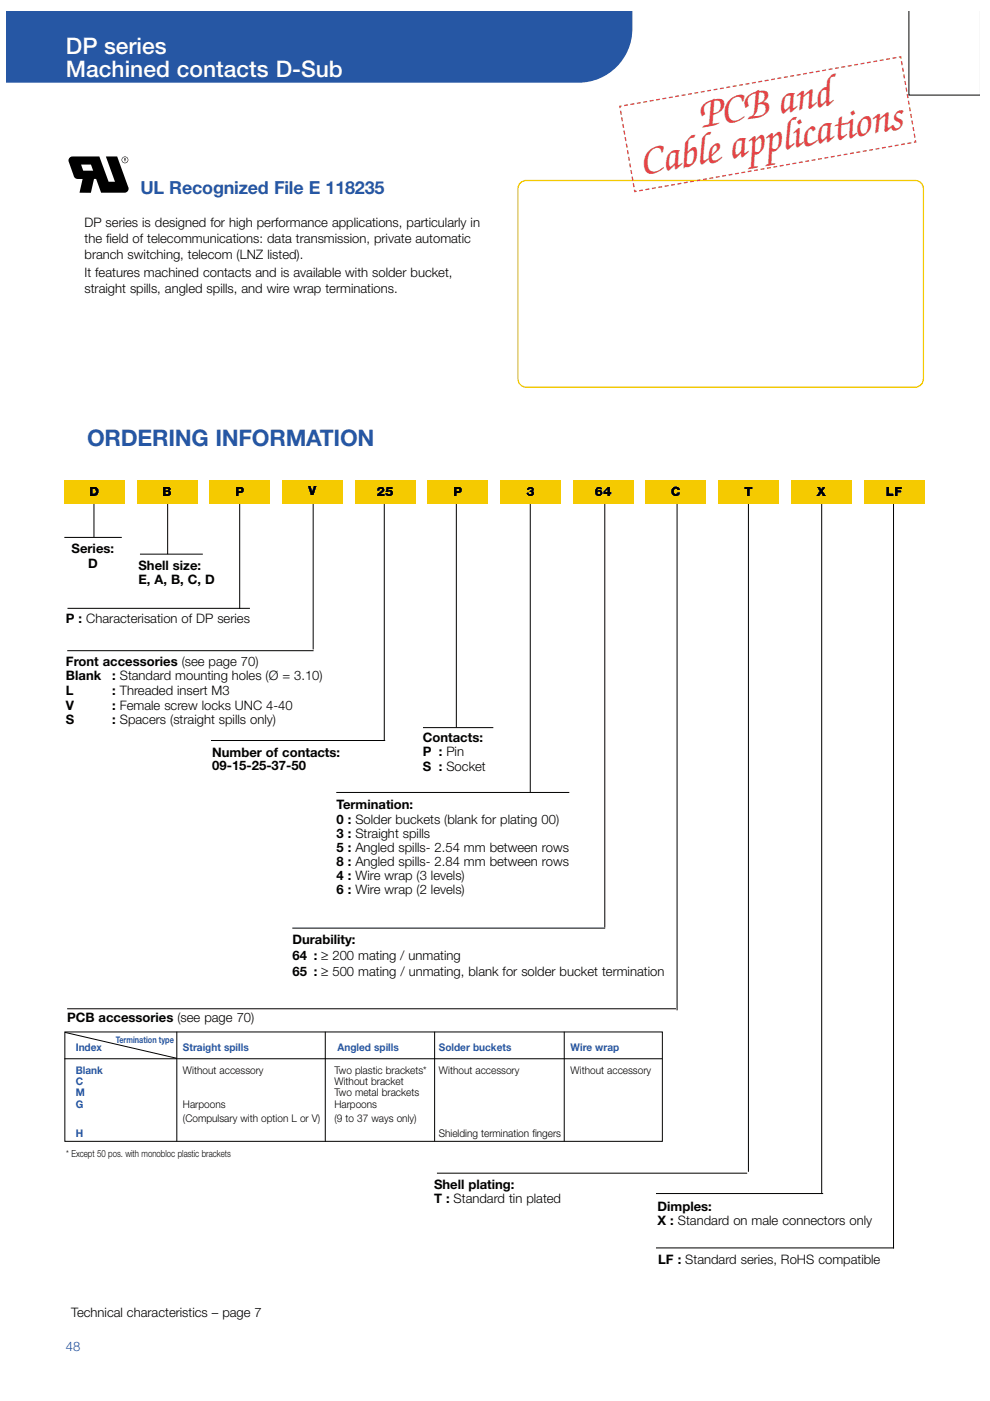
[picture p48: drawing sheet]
<svg xmlns="http://www.w3.org/2000/svg" width="210mm" height="297mm" viewBox="0 0 210 297" stroke-linecap="round" stroke-linejoin="round" font-family="sans-serif">
<defs><g id="words">
<g font-size="9" fill="#e54447">
<text x="148.5" y="27.2" transform="rotate(-10 148.5 27.2)">PCB and</text>
<text x="136.1" y="37.1" transform="rotate(-10 136.1 37.1)">Cable applications</text>
</g>
<g font-size="4.8" fill="#fff">
<text x="14" y="11.5">DP series</text>
<text x="14" y="16.4">Machined contacts D-Sub</text>
</g>
<text font-size="4.8" fill="#2657a4" x="18.5" y="94.5">ORDERING INFORMATION</text>
<text font-size="3.8" fill="#2657a4" x="29.8" y="41.1">UL Recognized File E 118235</text>
<g font-size="2.8">
<text x="17.9" y="48.1">DP series is designed for high performance applications, particularly in</text>
<text x="17.9" y="51.5">the field of telecommunications: data transmission, private automatic</text>
<text x="17.9" y="54.9">branch switching, telecom (LNZ listed).</text>
<text x="17.9" y="58.6">It features machined contacts and is available with solder bucket,</text>
<text x="17.9" y="62.1">straight spills, angled spills, and wire wrap terminations.</text>
<text x="18.9" y="105.1">D</text>
<text x="34.4" y="105.1">B</text>
<text x="49.9" y="105.1">P</text>
<text x="65.4" y="105">V</text>
<text x="79.8" y="105.1">25</text>
<text x="96.1" y="105.1">P</text>
<text x="111.6" y="105.1">3</text>
<text x="126.1" y="105.1">64</text>
<text x="142.3" y="105.1">C</text>
<text x="157.8" y="105.1">T</text>
<text x="173.1" y="105.1">X</text>
<text x="187.8" y="105.1">LF</text>
<text x="15.2" y="117.2">Series:</text>
<text x="18.7" y="120.4">D</text>
<text x="29.4" y="120.8">Shell size:</text>
<text x="29.4" y="123.9">E, A, B, C, D</text>
<text x="14" y="132.2">P : Characterisation of DP series</text>
<text x="14" y="141.1">Front accessories (see page 70)</text>
<text x="14" y="144.2">Blank</text>
<text x="14" y="147.4">L</text>
<text x="23.8" y="144.2">: Standard mounting holes (Ø = 3.10)</text>
<text x="23.8" y="147.4">: Threaded insert M3</text>
<text x="14" y="150.5">V</text>
<text x="14" y="153.6">S</text>
<text x="23.8" y="153.6">: Spacers (straight spills only)</text>
<text x="23.8" y="150.5">: Female screw locks UNC 4-40</text>
<text x="45" y="160.5">Number of contacts:</text>
<text x="89.7" y="157.4">Contacts:</text>
<text x="89.7" y="160.4">P : Pin</text>
<text x="45" y="163.3">09-15-25-37-50</text>
<text x="89.7" y="163.4">S : Socket</text>
<text x="71.4" y="171.6">Termination:</text>
<text x="71.4" y="174.6">0 : Solder buckets (blank for plating 00)</text>
<text x="71.4" y="177.6">3 : Straight spills</text>
<text x="71.4" y="180.6">5 : Angled spills- 2.54 mm between rows</text>
<text x="71.4" y="183.6">8 : Angled spills- 2.84 mm between rows</text>
<text x="71.4" y="186.6">4 : Wire wrap (3 levels)</text>
<text x="71.4" y="189.7">6 : Wire wrap (2 levels)</text>
<text x="62" y="200.2">Durability:</text>
<text x="62" y="203.5">64 : ≥ 200 mating / unmating</text>
<text x="62" y="206.9">65 : ≥ 500 mating / unmating, blank for solder bucket termination</text>
<text x="14.2" y="216.6">PCB accessories (see page 70)</text>
<text x="92" y="252.1">Shell plating:</text>
<text x="92" y="255.1">T : Standard tin plated</text>
<text x="139.4" y="256.8">Dimples:</text>
<text x="139.4" y="259.8">X : Standard on male connectors only</text>
<text x="139.6" y="268">LF : Standard series, RoHS compatible</text>
<text x="15.1" y="279.2">Technical characteristics – page 7</text>
</g>
<text font-size="2.8" fill="#2657a4" x="14" y="286.4">48</text>
<g font-size="2.2" fill="#2657a4">
<text x="16.1" y="222.8">Index</text>
<text x="16.1" y="227.6">Blank</text>
<text x="38.8" y="222.8">Straight spills</text>
<text x="71.6" y="222.8">Angled spills</text>
<text x="93" y="222.8">Solder buckets</text>
<text x="121" y="222.8">Wire wrap</text>
<text x="16.1" y="230">C</text>
<text x="16.1" y="232.4">M</text>
<text x="16.1" y="234.9">G</text>
<text x="16.1" y="241">H</text>
</g>
<g font-size="2.2">
<text x="38.8" y="227.6">Without accessory</text>
<text x="70.9" y="227.6">Two plastic brackets*</text>
<text x="93" y="227.6">Without accessory</text>
<text x="121" y="227.6">Without accessory</text>
<text x="70.9" y="230">Without bracket</text>
<text x="70.9" y="232.4">Two metal brackets</text>
<text x="38.8" y="234.9">Harpoons</text>
<text x="38.8" y="237.9">(Compulsary with option L or V)</text>
<text x="70.9" y="237.9">(9 to 37 ways only)</text>
<text x="70.9" y="234.9">Harpoons</text>
<text x="93" y="241">Shielding termination fingers</text>
</g>
<text font-size="2.1" x="14" y="245.3">* Except 50 pos. with monobloc plastic brackets</text>
<text font-size="1.9" fill="#2657a4" x="24.5" y="221.1">Termination type</text>
</g></defs>
<g fill="#2657a4">
<path d="M1.3 2.4h132.7a15.6 15.6 0 0 1-1.1 8.7 11.4 11.4 0 0 1-10.2 6.4h-121.4z" fill-rule="evenodd"/>
<path d="M194.2 2.4h13.6v15.1a11.6 11.6 0 0 1-13.6-11.4z" fill-rule="evenodd"/>
</g>
<path d="M110.2 38.7l.9-.5 .5-.1h82.4a1.89 1.89 0 0 1 1.9 1.9v40.3a1.89 1.89 0 0 1-1.9 1.9h-82.4a1.89 1.89 0 0 1-1.9-1.9v-40.3l.1-.5z" fill="none" stroke="#f5ca00" stroke-width=".55"/>
<g fill="#fff">
<path d="M14.7 56.6h1.9v2h-1.9z" fill-rule="evenodd"/>
<path d="M14.7 46h1.9v2.1h-1.9z" fill-rule="evenodd"/>
<path d="M13.2 30.9h15.3v11.5h-15.3z" fill-rule="evenodd"/>
</g>
<g fill="#000">
<path d="M26.3 33.5v.7l.1-.3h.2l.2 .3-.2-.3 .1-.4zM26.4 33.6h.2v.2h-.2z"/>
<path d="M25.8 33.9a.72 .72 0 0 0 1.4 0 .72 .72 0 0 0-1.4 0zM25.9 33.9a.61 .61 0 0 1 1.2 0 .61 .61 0 0 1-1.2 0z"/>
<path d="M14.8 33.4a.84 .84 0 0 0-.2 1l1 2.8a.86 .86 0 0 0 .8 .8h1.1l-.6 2.9h2.4l.6-3h.5l1 3h5a.86 .86 0 0 0 .8-1.3l-2.4-6.4h-2.4l2 5.3h-1.4l-1.9-5.3h-5.7zM17.2 34.9h2.1l.5 1.3h-2.2z"/>
</g>
<path d="M14 91.5h3.2v3h-3.2z" fill-rule="evenodd" fill="#fff"/>
<path d="M19.9 105.6v8.3M35.5 105.6v11.9M50.8 105.6v23.5M66.4 105.6v32.1M81.5 105.6v51.5M96.8 105.6v48.6M112.4 105.6v62.3M128.2 105.6v91M143.6 105.6v108.6M158.7 105.6v142.8M174.2 105.6v147.4M189.4 105.6v159.1" fill="none" stroke="#000" stroke-width=".21"/>
<g fill="#f5ca00">
<path d="M13.6 101.9h12.8v4.9h-12.8z" fill-rule="evenodd"/>
<path d="M29.1 101.9h12.7v4.9h-12.7z" fill-rule="evenodd"/>
<path d="M44.5 101.9h12.7v4.9h-12.7z" fill-rule="evenodd"/>
<path d="M59.9 101.8h12.7v4.9h-12.7z" fill-rule="evenodd"/>
<path d="M75.3 101.9h12.7v4.9h-12.7z" fill-rule="evenodd"/>
<path d="M90.7 101.9h12.7v4.9h-12.7z" fill-rule="evenodd"/>
<path d="M106.1 101.9h12.8v4.9h-12.8z" fill-rule="evenodd"/>
<path d="M121.5 101.9h12.8v4.9h-12.8z" fill-rule="evenodd"/>
<path d="M136.9 101.9h12.8v4.9h-12.8z" fill-rule="evenodd"/>
<path d="M152.4 101.9h12.7v4.9h-12.7z" fill-rule="evenodd"/>
<path d="M167.8 101.9h12.7v4.9h-12.7z" fill-rule="evenodd"/>
<path d="M183.2 101.9h12.7v4.9h-12.7z" fill-rule="evenodd"/>
</g>
<g fill="none" stroke="#000" stroke-width=".21">
<path d="M13.6 113.9h12.2M29.7 117.5h13.3M14.3 138h52.2M14.3 129h38.7M44.7 157h37M89.7 154.3h14.9M71.3 168h49.4M62 196.8h66.3M13.7 218.8h126.7v23.2h-126.7zM13.8 218.9l23.7 5.5M14.2 213.9h129.1M37.5 218.7v23.3"/>
<path d="M69 218.7v23.3M92.1 218.7v23.3M119.6 218.7v23.3M13.6 224.5h126.8M92.6 248.7h65.8M139.1 253.1h35.4M139.1 264.6h50.5"/>
</g>
<path d="M192.7 2.4h15.1v17.8h-15.1z" fill-rule="evenodd" fill="#fff"/>
<path d="M192.7 2.4v17.8h15.1" fill="none" stroke="#000" stroke-width=".21"/>
<path d="M191 12.4l3.1 17.3M134.5 40.2l-3-17.3" fill="none" stroke="#e54447" stroke-width=".28" stroke-dasharray=".9 .6" stroke-dashoffset=".9" stroke-linecap="butt"/>
<path d="M131.8 22.5l58.8-10.4M193.8 30.2l-58.8 10.3" fill="none" stroke="#e54447" stroke-width=".28" stroke-dasharray=".8 .5" stroke-dashoffset=".8" stroke-linecap="butt"/>
<path d="M190.6 12.1l.4-.1v.4M131.8 22.5h-.4l.1 .4M194.1 29.7l.1 .4-.4 .1M134.5 40.2l.1 .4 .4-.1" fill="none" stroke="#e54447" stroke-width=".28"/>
<use href="#words"/>
</svg>
